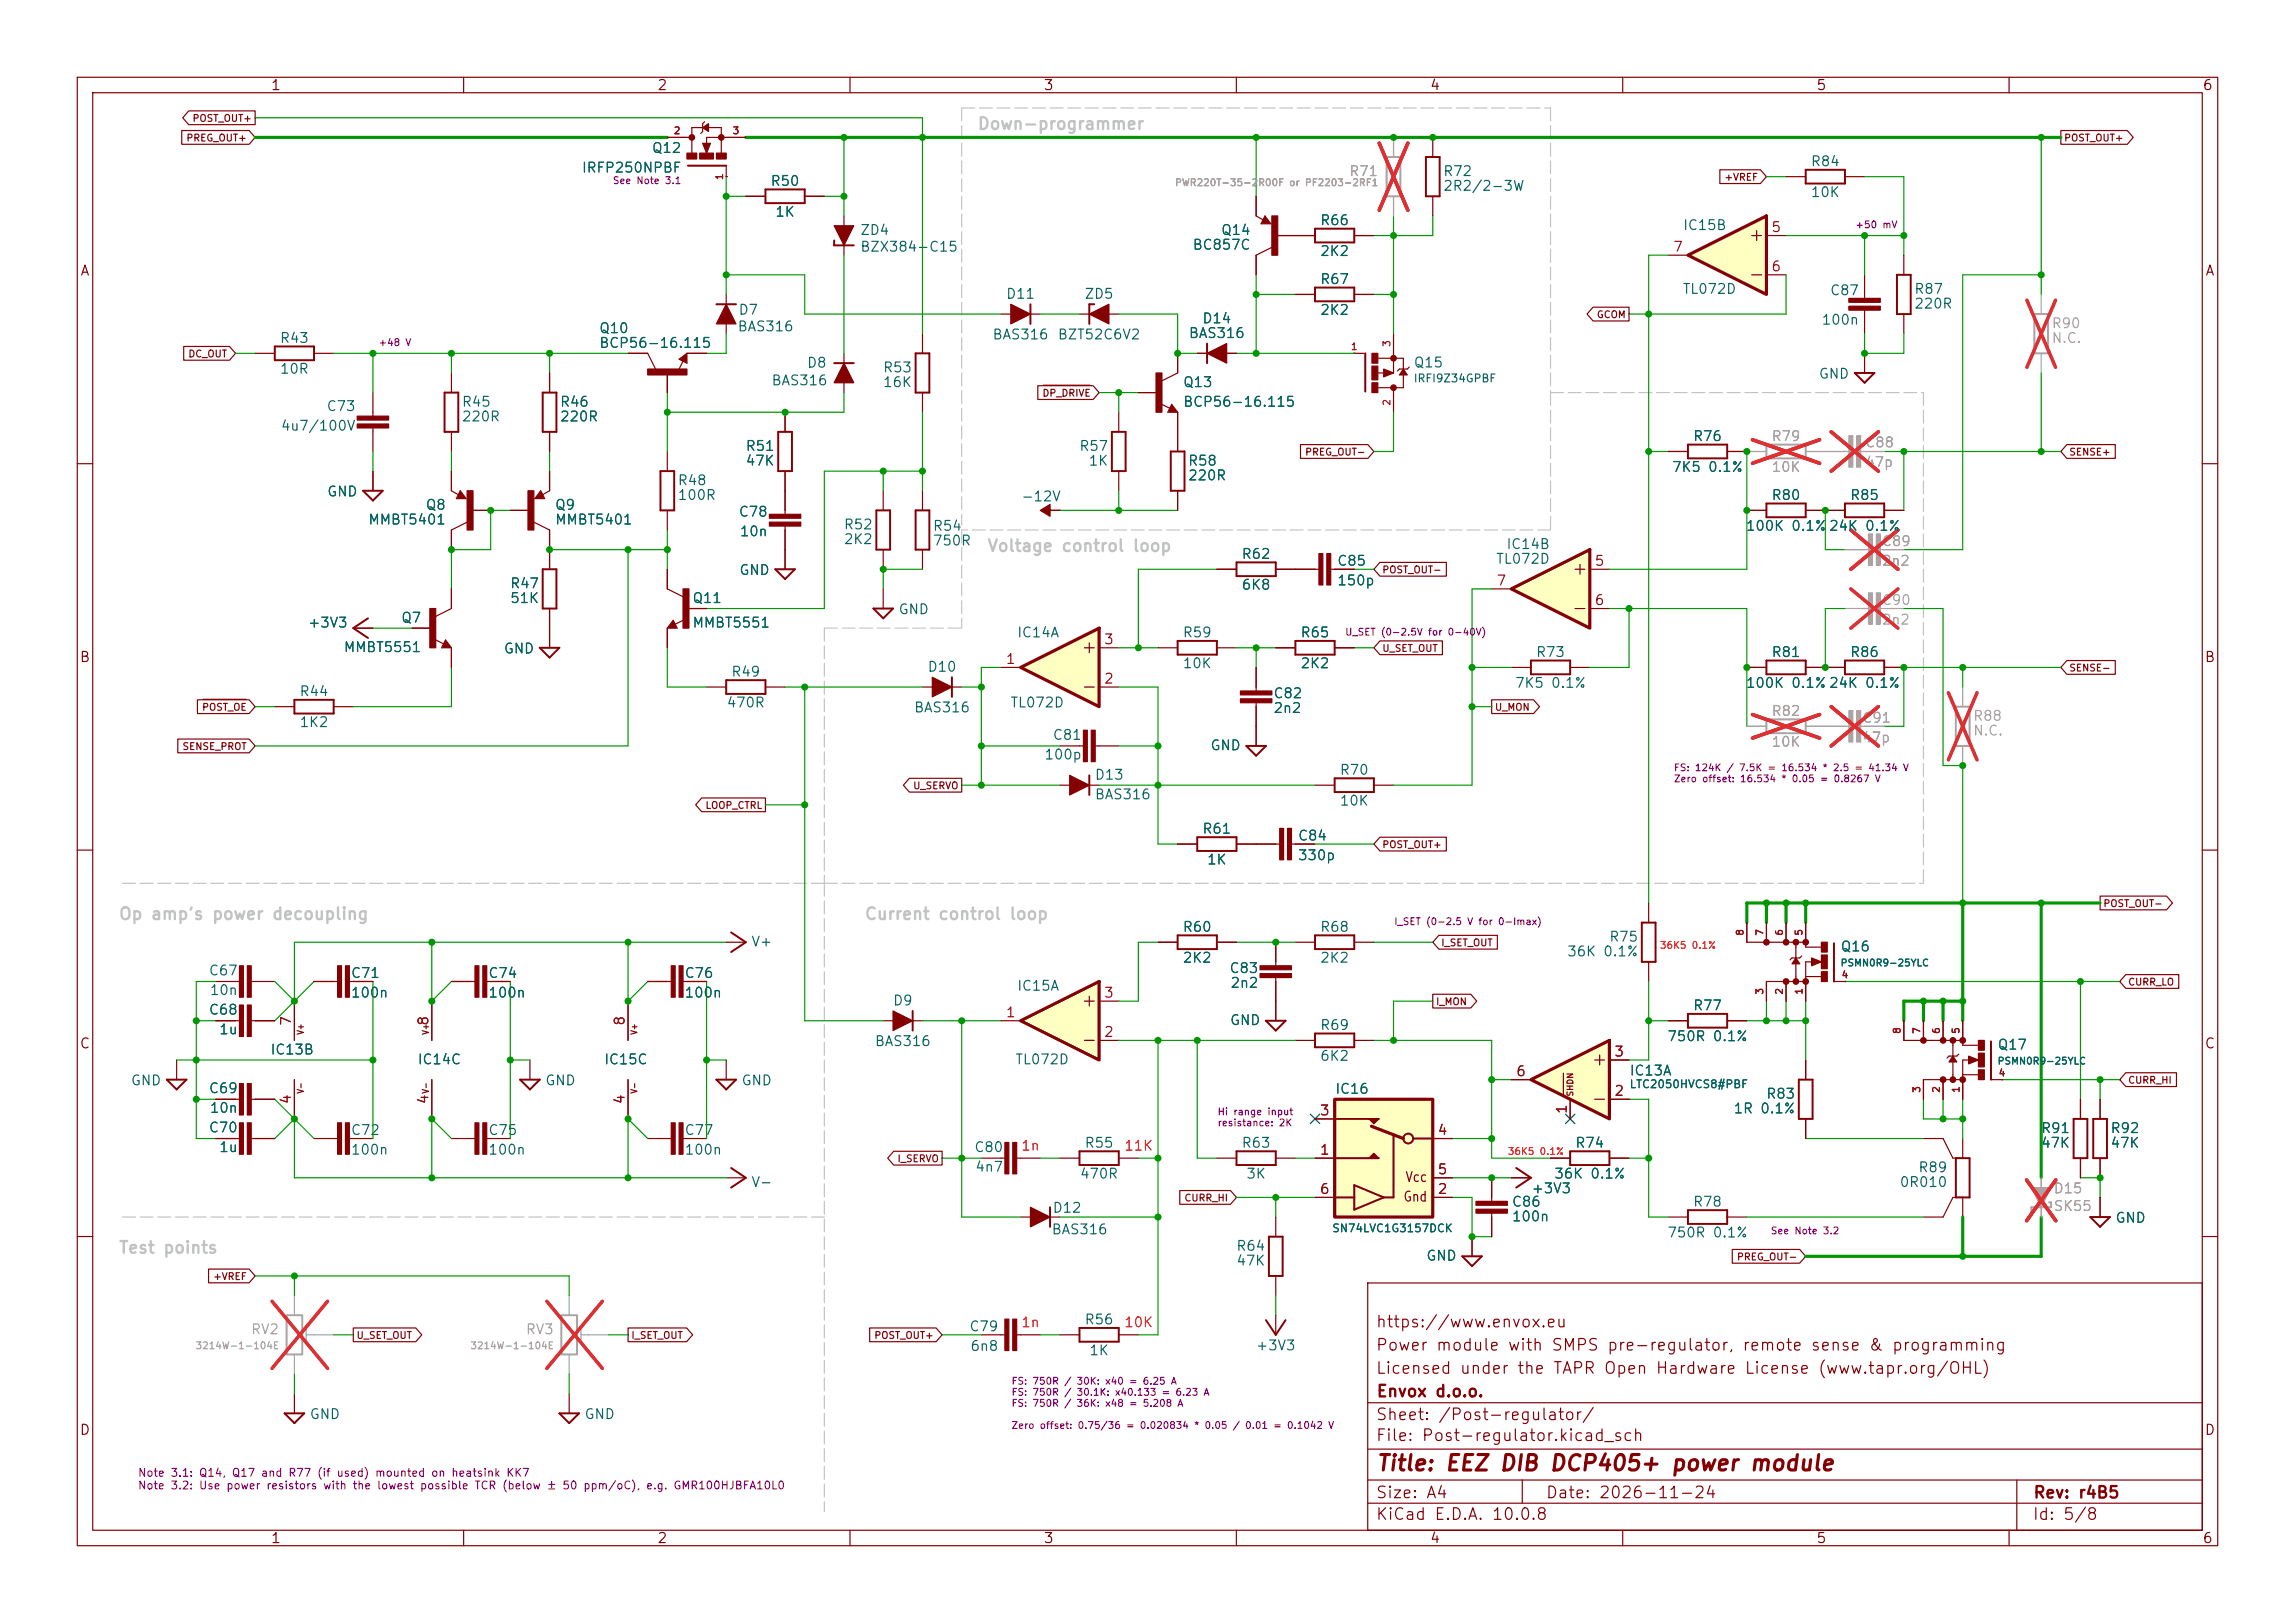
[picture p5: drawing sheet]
<svg xmlns="http://www.w3.org/2000/svg" width="297mm" height="210mm" viewBox="0 0 297 210" stroke-linecap="round" stroke-linejoin="round" font-family="sans-serif">
<defs><g id="words">
<text font-size="2" fill="#840000" x="178" y="190.8">Title: EEZ DIB DCP405+ power module</text>
<g font-size="1.5" fill="#c2c2c2">
<text x="126.4" y="17.2">Down-programmer</text>
<text x="127.7" y="71.8">Voltage control loop</text>
<text x="15.3" y="119.4">Op amp's power decoupling</text>
<text x="111.8" y="119.4">Current control loop</text>
<text x="15.3" y="162.6">Test points</text>
</g>
<g font-size="1.5" fill="#840000">
<text x="178" y="172.1">https://www.envox.eu</text>
<text x="178" y="178.1">Licensed under the TAPR Open Hardware License (www.tapr.org/OHL)</text>
<text x="178" y="175.1">Power module with SMPS pre-regulator, remote sense &amp; programming</text>
<text x="178" y="184.1">Sheet: /Post-regulator/</text>
<text x="178" y="181.1">Envox d.o.o.</text>
<text x="178" y="186.8">File: Post-regulator.kicad_sch</text>
<text x="178" y="197">KiCad E.D.A. 10.0.8</text>
<text x="178" y="194.2">Size: A4</text>
<text x="200" y="194.2">Date: 2026-11-24</text>
<text x="263" y="197">Id: 5/8</text>
<text x="263" y="194.2">Rev: r4B5</text>
</g>
<g font-size="1.3" fill="#840000">
<text x="35" y="12">1</text>
<text x="85" y="12">2</text>
<text x="135" y="12">3</text>
<text x="185" y="12">4</text>
<text x="235" y="12">5</text>
<text x="285" y="12">6</text>
<text x="10.3" y="36">A</text>
<text x="285.3" y="36">A</text>
<text x="10.2" y="86">B</text>
<text x="285.2" y="86">B</text>
<text x="10.2" y="136">C</text>
<text x="285.2" y="136">C</text>
<text x="181.5" y="155.8">Gnd</text>
<text x="181.8" y="153.3">Vcc</text>
<text x="10.2" y="186">D</text>
<text x="285.2" y="186">D</text>
<text x="35" y="200">1</text>
<text x="85" y="200">2</text>
<text x="135" y="200">3</text>
<text x="185" y="200">4</text>
<text x="235" y="200">5</text>
<text x="285" y="200">6</text>
</g>
<g font-size="1.3" fill="#006464">
<text x="75.2" y="22.6">IRFP250NPBF</text>
<text x="84.3" y="20.1">Q12</text>
<text x="186.7" y="23.1">R72</text>
<text x="234.2" y="21.8">R84</text>
<text x="99.6" y="24.4">R50</text>
<text x="100.2" y="28.4">1K</text>
<text x="170.7" y="29.4">R66</text>
<text x="186.7" y="25">2R2/2-3W</text>
<text x="234.2" y="25.8">10K</text>
<text x="111.2" y="30.7">ZD4</text>
<text x="111.2" y="32.9">BZX384-C15</text>
<text x="154.2" y="32.6">BC857C</text>
<text x="157.9" y="30.7">Q14</text>
<text x="170.7" y="33.4">2K2</text>
<text x="217.7" y="30.1">IC15B</text>
<text x="95.5" y="41">D7</text>
<text x="130.1" y="39">D11</text>
<text x="140.3" y="39">ZD5</text>
<text x="170.7" y="37.1">R67</text>
<text x="170.7" y="41.1">2K2</text>
<text x="217.7" y="38.3">TL072D</text>
<text x="236.7" y="38.5">C87</text>
<text x="247.6" y="38.3">R87</text>
<text x="247.6" y="40.2">220R</text>
<text x="36.1" y="44.7">R43</text>
<text x="77.5" y="43.4">Q10</text>
<text x="77.5" y="45.3">BCP56-16.115</text>
<text x="95.4" y="43.2">BAS316</text>
<text x="104.3" y="47.9">D8</text>
<text x="128.4" y="44.2">BAS316</text>
<text x="136.8" y="44.2">BZT52C6V2</text>
<text x="153.8" y="44.1">BAS316</text>
<text x="155.5" y="42.1">D14</text>
<text x="182.9" y="47.9">Q15</text>
<text x="235.6" y="42.3">100n</text>
<text x="36.1" y="48.7">10R</text>
<text x="42.2" y="53.5">C73</text>
<text x="59.7" y="52.9">R45</text>
<text x="72.4" y="52.9">R46</text>
<text x="99.8" y="50.2">BAS316</text>
<text x="114.2" y="48.5">R53</text>
<text x="114.2" y="50.4">16K</text>
<text x="153" y="50.4">Q13</text>
<text x="153" y="52.9">BCP56-16.115</text>
<text x="235.3" y="49.3">GND</text>
<text x="36.2" y="56">4u7/100V</text>
<text x="59.7" y="54.8">220R</text>
<text x="72.4" y="54.8">220R</text>
<text x="96.4" y="58.7">R51</text>
<text x="139.6" y="58.7">R57</text>
<text x="219" y="57.4">R76</text>
<text x="42.2" y="64.6">GND</text>
<text x="87.6" y="63.1">R48</text>
<text x="87.6" y="65">100R</text>
<text x="96.4" y="60.6">47K</text>
<text x="132.1" y="65.2">-12V</text>
<text x="140.8" y="60.6">1K</text>
<text x="153.7" y="60.6">R58</text>
<text x="153.7" y="62.5">220R</text>
<text x="216.3" y="61.4">7K5 0.1%</text>
<text x="229.2" y="65">R80</text>
<text x="239.3" y="65">R85</text>
<text x="47.6" y="68.2">MMBT5401</text>
<text x="55" y="66.3">Q8</text>
<text x="71.7" y="66.3">Q9</text>
<text x="71.7" y="68.2">MMBT5401</text>
<text x="95.5" y="67.2">C78</text>
<text x="95.6" y="69.7">10n</text>
<text x="109.1" y="68.8">R52</text>
<text x="109.1" y="70.7">2K2</text>
<text x="120.6" y="69">R54</text>
<text x="120.6" y="70.9">750R</text>
<text x="194.9" y="71.4">IC14B</text>
<text x="225.8" y="69">100K 0.1%</text>
<text x="236.6" y="69">24K 0.1%</text>
<text x="65.9" y="76.4">R47</text>
<text x="95.6" y="74.7">GND</text>
<text x="160.6" y="72.6">R62</text>
<text x="160.6" y="76.6">6K8</text>
<text x="173" y="73.5">C85</text>
<text x="173" y="76.1">150p</text>
<text x="193.5" y="73.3">TL072D</text>
<text x="39.8" y="81.5">+3V3</text>
<text x="51.8" y="80.9">Q7</text>
<text x="65.9" y="78.3">51K</text>
<text x="89.5" y="78.3">Q11</text>
<text x="89.5" y="81.5">MMBT5551</text>
<text x="116.2" y="79.8">GND</text>
<text x="131.5" y="82.8">IC14A</text>
<text x="153" y="82.8">R59</text>
<text x="168.2" y="82.8">R65</text>
<text x="44.4" y="84.7">MMBT5551</text>
<text x="65.1" y="84.9">GND</text>
<text x="94.5" y="87.9">R49</text>
<text x="119.9" y="87.2">D10</text>
<text x="153" y="86.8">10K</text>
<text x="168.2" y="86.8">2K2</text>
<text x="196" y="89.3">7K5 0.1%</text>
<text x="198.7" y="85.3">R73</text>
<text x="225.8" y="89.3">100K 0.1% 24K 0.1%</text>
<text x="229.2" y="85.3">R81</text>
<text x="239.3" y="85.3">R86</text>
<text x="38.7" y="90.4">R44</text>
<text x="38.7" y="94.4">1K2</text>
<text x="93.9" y="91.9">470R</text>
<text x="118.2" y="92.5">BAS316</text>
<text x="130.7" y="91.9">TL072D</text>
<text x="164.7" y="90.7">C82</text>
<text x="164.7" y="92.6">2n2</text>
<text x="135.1" y="98.6">100p</text>
<text x="136.2" y="96">C81</text>
<text x="141.6" y="101.2">D13</text>
<text x="156.5" y="97.4">GND</text>
<text x="173.3" y="100.6">R70</text>
<text x="141.6" y="103.7">BAS316</text>
<text x="173.3" y="104.6">10K</text>
<text x="155.5" y="108.2">R61</text>
<text x="156.1" y="112.2">1K</text>
<text x="167.9" y="109.1">C84</text>
<text x="167.9" y="111.6">330p</text>
<text x="97.1" y="122.8">V+</text>
<text x="153" y="120.9">R60</text>
<text x="153" y="124.9">2K2</text>
<text x="170.7" y="120.9">R68</text>
<text x="170.7" y="124.9">2K2</text>
<text x="202.7" y="124.1">36K 0.1%</text>
<text x="208.2" y="122.2">R75</text>
<text x="238.1" y="123.4">Q16</text>
<text x="26.9" y="126.5">C67</text>
<text x="26.9" y="131.6">C68</text>
<text x="27.1" y="129.1">10n</text>
<text x="45.3" y="126.9">C71</text>
<text x="45.3" y="129.4">100n</text>
<text x="63.1" y="126.9">C74</text>
<text x="63.1" y="129.4">100n</text>
<text x="88.5" y="126.9">C76</text>
<text x="88.5" y="129.4">100n</text>
<text x="115.5" y="130.4">D9</text>
<text x="131.5" y="128.5">IC15A</text>
<text x="159" y="126.2">C83</text>
<text x="159.1" y="128.1">2n2</text>
<text x="219" y="131">R77</text>
<text x="28.3" y="134.1">1u</text>
<text x="34.9" y="136.8">IC13B</text>
<text x="113.1" y="135.7">BAS316</text>
<text x="159.1" y="133">GND</text>
<text x="170.7" y="133.6">R69</text>
<text x="170.7" y="137.6">6K2</text>
<text x="215.7" y="135">750R 0.1%</text>
<text x="258.4" y="136.1">Q17</text>
<text x="16.8" y="140.8">GND</text>
<text x="26.9" y="141.8">C69</text>
<text x="54" y="138">IC14C</text>
<text x="70.5" y="140.8">GND</text>
<text x="78.1" y="138">IC15C</text>
<text x="95.9" y="140.8">GND</text>
<text x="131.3" y="138">TL072D</text>
<text x="172.7" y="141.8">IC16</text>
<text x="210.8" y="139.5">IC13A</text>
<text x="228.5" y="142.5">R83</text>
<text x="26.9" y="146.8">C70</text>
<text x="27.1" y="144.3">10n</text>
<text x="28.3" y="149.4">1u</text>
<text x="45.3" y="147.2">C72</text>
<text x="45.3" y="149.7">100n</text>
<text x="63.1" y="147.2">C75</text>
<text x="63.1" y="149.7">100n</text>
<text x="88.5" y="147.2">C77</text>
<text x="88.5" y="149.7">100n</text>
<text x="126" y="149.4">C80</text>
<text x="140.3" y="148.8">R55</text>
<text x="160.6" y="148.8">R63</text>
<text x="203.8" y="148.8">R74</text>
<text x="224.2" y="144.4">1R 0.1%</text>
<text x="264" y="146.9">R91</text>
<text x="264" y="148.8">47K</text>
<text x="273" y="146.9">R92</text>
<text x="273" y="148.8">47K</text>
<text x="97.1" y="153.9">V-</text>
<text x="126.1" y="151.9">4n7</text>
<text x="139.7" y="152.8">470R</text>
<text x="161.2" y="152.8">3K</text>
<text x="198.1" y="154.7">+3V3</text>
<text x="201" y="152.8">36K 0.1%</text>
<text x="245.7" y="153.9">0R010</text>
<text x="248.2" y="152">R89</text>
<text x="136" y="160">BAS316</text>
<text x="136.1" y="157.2">D12</text>
<text x="195.6" y="156.4">C86</text>
<text x="195.6" y="158.4">100n</text>
<text x="215.7" y="160.4">750R 0.1%</text>
<text x="219" y="156.4">R78</text>
<text x="273.7" y="158.5">GND</text>
<text x="159.9" y="162.2">R64</text>
<text x="159.9" y="164.1">47K</text>
<text x="184.5" y="163.4">GND</text>
<text x="125.4" y="172.6">C79</text>
<text x="140.3" y="171.7">R56</text>
<text x="125.5" y="175.1">6n8</text>
<text x="140.9" y="175.7">1K</text>
<text x="162.4" y="175">+3V3</text>
<text x="40" y="183.9">GND</text>
<text x="75.5" y="183.9">GND</text>
</g>
<g font-size="1.3" fill="#989898">
<text x="174.5" y="23.1">R71</text>
<text x="265.4" y="42.8">R90</text>
<text x="265.4" y="44.7">N.C.</text>
<text x="229.2" y="57.4">R79</text>
<text x="241.3" y="58.2">C88</text>
<text x="229.2" y="61.4">10K</text>
<text x="241.3" y="60.7">47p</text>
<text x="243.4" y="71">C89</text>
<text x="243.4" y="73.5">2n2</text>
<text x="243.4" y="78.6">C90</text>
<text x="243.4" y="81.1">2n2</text>
<text x="229.2" y="92.9">R82</text>
<text x="240.9" y="93.8">C91</text>
<text x="255.3" y="93.6">R88</text>
<text x="255.3" y="95.5">N.C.</text>
<text x="229.2" y="96.9">10K</text>
<text x="240.9" y="96.4">47p</text>
<text x="265.7" y="154.7">D15</text>
<text x="265.7" y="157">SK55</text>
<text x="32.4" y="173">RV2</text>
<text x="67.9" y="173">RV3</text>
</g>
<g font-size="1.3" fill="#a90000">
<text x="216.4" y="32.9">7</text>
<text x="229.1" y="30.3">5</text>
<text x="229.1" y="35.4">6</text>
<text x="193.6" y="76.1">7</text>
<text x="206.3" y="73.5">5</text>
<text x="142.8" y="83.7">3</text>
<text x="206.3" y="78.6">6</text>
<text x="130.1" y="86.2">1</text>
<text x="142.8" y="88.8">2</text>
<text x="130.1" y="131.9">1</text>
<text x="142.8" y="129.4">3</text>
<text x="38" y="132.8" transform="rotate(-90 38 132.8)">7</text>
<text x="55.7" y="132.8" transform="rotate(-90 55.7 132.8)">8</text>
<text x="81.1" y="132.8" transform="rotate(-90 81.1 132.8)">8</text>
<text x="142.8" y="134.5">2</text>
<text x="208.8" y="137">3</text>
<text x="38" y="143" transform="rotate(-90 38 143)">4</text>
<text x="55.7" y="143" transform="rotate(-90 55.7 143)">4</text>
<text x="81.1" y="143" transform="rotate(-90 81.1 143)">4</text>
<text x="196.1" y="139.6">6</text>
<text x="208.8" y="142.1">2</text>
<text x="170.7" y="149.7">1</text>
<text x="170.7" y="144.6">3</text>
<text x="186" y="147.2">4</text>
<text x="203.1" y="144.2" transform="rotate(-90 203.1 144.2)">1</text>
<text x="170.7" y="154.8">6</text>
<text x="186" y="154.8">2</text>
<text x="186" y="152.3">5</text>
</g>
<g font-size="1.3" fill="#f00">
<text x="132.1" y="149.2">1n</text>
<text x="145.4" y="149.2">11K</text>
<text x="132.1" y="172.1">1n</text>
<text x="145.4" y="172.1">10K</text>
</g>
<g font-size="1" fill="#006464">
<text x="182.9" y="49.7">IRFI9Z34GPBF</text>
<text x="210.8" y="141">LTC2050HVCS8#PBF</text>
<text x="172.3" y="159.7">SN74LVC1G3157DCK</text>
</g>
<g font-size="1" fill="#840084">
<text x="17.8" y="191.3">Note 3.1: Q14, Q17 and R77 (if used) mounted on heatsink KK7</text>
<text x="17.8" y="193">Note 3.2: Use power resistors with the lowest possible TCR (below ± 50 ppm/oC), e.g. GMR100HJBFA10L0</text>
</g>
<g font-size=".9" fill="#840000">
<text x="24.8" y="16">POST_OUT+</text>
<text x="24" y="18.5">PREG_OUT+</text>
<text x="223.1" y="23.6">+VREF</text>
<text x="267" y="18.5">POST_OUT+</text>
<text x="206.6" y="41.4">GCOM</text>
<text x="24.3" y="46.5">DC_OUT</text>
<text x="134.8" y="51.5">DP_DRIVE</text>
<text x="168.8" y="59.2">PREG_OUT-</text>
<text x="267.7" y="59.2">SENSE+</text>
<text x="178.8" y="74.4">POST_OUT-</text>
<text x="178.8" y="84.6">U_SET_OUT</text>
<text x="267.7" y="87.1">SENSE-</text>
<text x="26.1" y="92.2">POST_OE</text>
<text x="193.4" y="92.2">U_MON</text>
<text x="23.5" y="97.3">SENSE_PROT</text>
<text x="91.2" y="104.9">LOOP_CTRL</text>
<text x="118.1" y="102.3">U_SERVO</text>
<text x="178.8" y="110">POST_OUT+</text>
<text x="272.1" y="117.6">POST_OUT-</text>
<text x="186.4" y="122.7">I_SET_OUT</text>
<text x="185.8" y="130.3">I_MON</text>
<text x="275.3" y="127.7">CURR_LO</text>
<text x="275.3" y="140.4">CURR_HI</text>
<text x="116.1" y="150.6">I_SERVO</text>
<text x="153.2" y="155.7">CURR_HI</text>
<text x="27.5" y="165.8">+VREF</text>
<text x="224.7" y="163.3">PREG_OUT-</text>
<text x="46.1" y="173.5">U_SET_OUT</text>
<text x="81.6" y="173.5">I_SET_OUT</text>
<text x="113.1" y="173.5">POST_OUT+</text>
</g>
<g font-size=".9" fill="#a90000">
<text x="87.1" y="17.6">2</text>
<text x="94.7" y="17.6">3</text>
<text x="93.8" y="23.4" transform="rotate(-90 93.8 23.4)">1</text>
<text x="174.7" y="45.5">1</text>
<text x="180.1" y="45" transform="rotate(-90 180.1 45)">3</text>
<text x="180.1" y="52.6" transform="rotate(-90 180.1 52.6)">2</text>
<text x="225.9" y="121.2" transform="rotate(-90 225.9 121.2)">8</text>
<text x="228.4" y="121.2" transform="rotate(-90 228.4 121.2)">7</text>
<text x="230.9" y="121.2" transform="rotate(-90 230.9 121.2)">6</text>
<text x="233.5" y="121.2" transform="rotate(-90 233.5 121.2)">5</text>
<text x="228.4" y="128.8" transform="rotate(-90 228.4 128.8)">3</text>
<text x="230.9" y="128.8" transform="rotate(-90 230.9 128.8)">2</text>
<text x="233.5" y="128.8" transform="rotate(-90 233.5 128.8)">1</text>
<text x="238.2" y="126.8">4</text>
<text x="246.2" y="133.9" transform="rotate(-90 246.2 133.9)">8</text>
<text x="248.7" y="133.9" transform="rotate(-90 248.7 133.9)">7</text>
<text x="251.3" y="133.9" transform="rotate(-90 251.3 133.9)">6</text>
<text x="253.8" y="133.9" transform="rotate(-90 253.8 133.9)">5</text>
<text x="248.7" y="141.5" transform="rotate(-90 248.7 141.5)">3</text>
<text x="251.3" y="141.5" transform="rotate(-90 251.3 141.5)">2</text>
<text x="253.8" y="141.5" transform="rotate(-90 253.8 141.5)">1</text>
<text x="258.6" y="139.5">4</text>
</g>
<g font-size=".9" fill="#840084">
<text x="79.2" y="24">See Note 3.1</text>
<text x="240" y="29.7">+50 mV</text>
<text x="48.9" y="45">+48 V</text>
<text x="174" y="82.5">U_SET (0-2.5V for 0-40V)</text>
<text x="216.5" y="100">FS: 124K / 7.5K = 16.534 * 2.5 = 41.34 V</text>
<text x="216.5" y="101.4">Zero offset: 16.534 * 0.05 = 0.8267 V</text>
<text x="180.4" y="119.9">I_SET (0-2.5 V for 0-Imax)</text>
<text x="157.5" y="144.5">Hi range input</text>
<text x="157.5" y="146">resistance: 2K</text>
<text x="229.1" y="159.9">See Note 3.2</text>
<text x="130.8" y="179.4">FS: 750R / 30K: x40 = 6.25 A</text>
<text x="130.8" y="180.8">FS: 750R / 30.1K: x40.133 = 6.23 A</text>
<text x="130.8" y="182.2">FS: 750R / 36K: x48 = 5.208 A</text>
<text x="130.8" y="185.1">Zero offset: 0.75/36 = 0.020834 * 0.05 / 0.01 = 0.1042 V</text>
</g>
<g font-size=".9" fill="#989898">
<text x="152" y="24.3">PWR220T-35-2R00F or PF2203-2RF1</text>
<text x="25.2" y="174.8">3214W-1-104E</text>
<text x="60.8" y="174.8">3214W-1-104E</text>
</g>
<g font-size=".9" fill="#f00">
<text x="214.7" y="123">36K5 0.1%</text>
<text x="195" y="149.6">36K5 0.1%</text>
</g>
<g font-size=".9" fill="#006464">
<text x="238.1" y="125.3">PSMN0R9-25YLC</text>
<text x="258.4" y="138">PSMN0R9-25YLC</text>
</g>
<g font-size=".8" fill="#840000">
<text x="39.5" y="134" transform="rotate(-90 39.5 134)">V+</text>
<text x="55.7" y="134" transform="rotate(-90 55.7 134)">V+</text>
<text x="82.7" y="134" transform="rotate(-90 82.7 134)">V+</text>
<text x="39.5" y="141.6" transform="rotate(-90 39.5 141.6)">V-</text>
<text x="55.7" y="141.6" transform="rotate(-90 55.7 141.6)">V-</text>
<text x="82.7" y="141.6" transform="rotate(-90 82.7 141.6)">V-</text>
<text x="203.8" y="142" transform="rotate(-90 203.8 142)">SHDN</text>
</g>
</g></defs>
<g fill="none" stroke="#840000" stroke-width=".15">
<path d="M10 10h277v190h-277zM12 12h273v186h-273zM60 10v2M110 10v2M160 10v2M210 10v2M260 10v2M119.4 43.2v2.5M119.4 50.8v2.5M144.8 53.3v2.6M152.4 55.9v2.5M10 60h2"/>
<path d="M114.3 63.5v2.5M114.3 71.1v2.6M114.3 76.2v2.5M119.4 63.5v2.5M119.4 71.1v2.6M144.8 61v2.5M152.4 63.5v2.5M226.1 66h2.5M233.7 66h2.5M285 60h2M226.1 86.4h2.5M233.7 86.4h2.5"/>
<path d="M10 110h2M285 110h2M149.9 121.9h2.5M157.5 121.9h2.5M165.1 121.9v3.1M165.1 126.5v5.6M132.1 157.5h5.1M137.2 149.9h2.5M144.8 149.9h2.5M157.5 149.9h2.5M165.1 149.9h2.5M165.1 157.5v2.5"/>
<path d="M10 160h2M137.2 172.7h2.5M144.8 172.7h2.5M165.1 165.1v2.5M177 166h108v32h-108zM285 160h2M60 198v2M110 198v2M160 198v2M177 194.5h108M177 191.5h108M177 187.5h108"/>
<path d="M177 181.5h108M197 191.5v3M210 198v2M260 198v2M261 191.5v6.5"/>
</g>
<g fill="none" stroke="#840000" stroke-width=".25">
<path d="M118.5 45.7h1.8v5.1h-1.8zM143.9 55.9h1.8v5.1h-1.8zM151.5 58.4h1.8v5.1h-1.8zM113 78.7h2.6l-1.3 1.3zM113.4 66h1.8v5.1h-1.8zM118.5 66h1.8v5.1h-1.8zM228.6 65.2h5.1v1.7h-5.1zM228.6 85.5h5.1v1.7h-5.1zM152.4 121h5.1v1.8h-5.1zM163.8 132.1h2.6l-1.3 1.3zM135.9 156.2v2.6M139.7 149h5.1v1.7h-5.1z"/>
<path d="M160 149h5.1v1.7h-5.1zM139.7 171.8h5.1v1.8h-5.1zM164.2 160h1.8v5.1h-1.8z"/>
</g>
<g fill="#840000" stroke="#840000" stroke-width=".15">
<path d="M133.3 156.2l2.6 1.3-2.6 1.3z"/>
<path d="M163.1 125h4v.5h-4z"/>
<path d="M163.1 126h4v.5h-4z"/>
</g>
<path d="M228.6 93.1h5.1v1.8h-5.1z" fill="none" stroke="#a1a1a1" stroke-width=".25"/>
<path d="M226.1 94h2.5M233.7 94h2.5" fill="none" stroke="#a1a1a1" stroke-width=".15"/>
<path d="M226.8 92.5l8.7 3M235.5 92.5l-8.7 3" fill="none" stroke="#e12e31" stroke-width=".46"/>
<path d="M195.6 76.2l10.1-5.1v10.2z" fill="#ffffc2"/>
<g fill="none" stroke="#840000" stroke-width=".15">
<path d="M215.9 58.4h2.5M223.5 58.4h2.6M193 76.2h2.6M203.8 73.7h1.3M203.8 78.7h1.3M204.5 73v1.3M205.7 73.7h2.6M205.7 78.7h2.6M162.6 94v2.5M195.6 86.4h2.5M203.2 86.4h2.5M27.9 147.3h3.1"/>
<path d="M32.5 147.3h3.1M40.6 147.3h3.1M45.2 147.3h3.1M73.7 180.3v2.6"/>
</g>
<path d="M195.6 76.2l10.1-5.1v10.2z" fill="none" stroke="#840000" stroke-width=".41"/>
<path d="M218.4 57.5h5.1v1.8h-5.1zM161.3 96.5h2.5l-1.2 1.3zM198.1 85.5h5.1v1.7h-5.1zM72.4 182.9h2.5l-1.2 1.3z" fill="none" stroke="#840000" stroke-width=".25"/>
<g fill="#840000" stroke="#840000" stroke-width=".15">
<path d="M31 145.3h.5v4.1h-.5z"/>
<path d="M32 145.3h.5v4.1h-.5z"/>
<path d="M43.7 145.3h.5v4.1h-.5z"/>
<path d="M44.7 145.3h.5v4.1h-.5z"/>
</g>
<path d="M228.6 57.5h5.1v1.8h-5.1z" fill="none" stroke="#a1a1a1" stroke-width=".25"/>
<path d="M226.1 58.4h2.5M233.7 58.4h2.5" fill="none" stroke="#a1a1a1" stroke-width=".15"/>
<path d="M226.8 56.9l8.7 3M235.5 56.9l-8.7 3" fill="none" stroke="#e12e31" stroke-width=".46"/>
<path d="M172.7 142.2h12.7v15.3h-12.7z" fill="#ffffc2"/>
<path d="M172.7 142.2h12.7v15.3h-12.7zM177.5 145.7l4.1 1.6" fill="none" stroke="#840000" stroke-width=".41"/>
<g fill="none" stroke="#840000" stroke-width=".25">
<path d="M100.3 73.7h2.6l-1.3 1.2zM87.1 80.8l-.1 .2h.4l-.3-.5-.5 .7h.8M172.7 144.8h5.7M172.7 149.9h5.7M172.7 154.9h2.6M175.3 153.4l3.8 1.5-3.8 1.6zM180.3 147v7.9h-1.2M182.9 147.3h2.5"/>
<circle cx="182.2" cy="147.3" r=".63"/>
</g>
<g fill="#840000" stroke="#840000" stroke-width=".15">
<path d="M177.2 149.9l.6-.7 .6 .7z"/>
<path d="M177.2 144.8h1.2l-.6 .6z"/>
<path d="M88.4 76.2h.8v5.1h-.8z"/>
</g>
<path d="M86.4 73.7v2.5l2 1M88.9 78.7h2.5M101.6 71.1v2.6M86.4 81.3v2.5M87.1 80.3l.5 1h-1.2zM88.6 80.2l-1.2 .6M170.2 149.9h2.5M170.2 154.9h2.5M170.2 144.8h2.5M185.4 154.9h2.6M185.4 147.3h2.6M185.4 152.4h2.6" fill="none" stroke="#840000" stroke-width=".15"/>
<path d="M132.1 86.4l10.1-5.1v10.1z" fill="#ffffc2"/>
<g fill="none" stroke="#840000" stroke-width=".15">
<path d="M109.2 27.9v5.1M162.6 25.4v2.5l.8 .5M163.7 27.9l.8 1.1h-1.3zM164.6 32l-2 1v2.6M165.1 30.5h2.5M129.5 40.6h5.1M139.7 40.6h5.1M147.3 50.8h2.6M150.2 52.2l1.2 .6M151.6 52.3l.8 1h-1.3zM152.4 45.7v2.6l-2 1M152.4 53.3v2.6"/>
<path d="M154.9 45.7h5.1M137.2 66h.1M157.5 73.7h2.5M165.1 73.7h2.5M236.2 66h2.6M243.8 66h2.6M91.4 88.9h2.6M99.1 88.9h2.5M129.5 86.4h2.6M137.2 96.5h3M140.3 83.8h1.3M140.3 88.9h1.3"/>
<path d="M141 83.2v1.3M141.7 96.5h3.1M142.2 83.8h2.6M142.2 88.9h2.6M149.9 83.8h2.5M157.5 83.8h2.5M162.6 86.4v3M162.6 90.9v3.1M236.2 86.4h2.6M243.8 86.4h2.6M137.2 101.6h5M152.4 109.2h2.5"/>
<path d="M160 109.2h2.6M213.4 116.8v2.6M94 121.9h2.5M94 137.2v2.5M114.3 132.1h5.1M167.6 134.6h2.6M167.6 121.9h2.6M175.3 134.6h2.5M175.3 121.9h2.5M213.4 124.5v2.5M215.9 132.1h2.5M223.5 132.1h2.6"/>
<path d="M233.7 137.2v2.5M94 152.4h2.5M127 149.9h3M131.6 149.9h3M215.9 157.5h2.5M223.5 157.5h2.6M233.7 144.8v2.5M269.2 142.2v2.6M269.2 149.9v2.5M271.8 142.2v2.6M271.8 149.9v2.5M127 172.7h3"/>
<path d="M131.6 172.7h3M165.1 170.2v2.5"/>
</g>
<path d="M132.1 86.4l10.1-5.1v10.1z" fill="none" stroke="#840000" stroke-width=".41"/>
<g fill="none" stroke="#840000" stroke-width=".25">
<path d="M107.9 31.1v.7h2.6M133.3 39.4v2.5M141.6 39.4h-.6v2.5M163.7 28.4l.1 .3h-.4l.3-.5 .5 .6h-.8M151.6 52.8l.2 .3h-.4l.2-.5 .5 .6h-.7M156.2 44.5v2.5M160 72.8h5.1v1.7h-5.1zM238.8 65.2h5v1.7h-5zM94 88h5.1v1.8h-5.1zM152.4 82.9h5.1v1.8h-5.1zM238.8 85.5h5v1.7h-5zM141 100.3v2.6"/>
<path d="M154.9 108.3h5.1v1.8h-5.1zM212.5 119.4h1.7v5.1h-1.7zM92.7 139.7h2.5l-1.2 1.3zM94.6 120.7l1.9 1.2-1.9 1.3M118.1 130.8v2.6M170.2 133.7h5.1v1.8h-5.1zM170.2 121h5.1v1.8h-5.1zM218.4 131.2h5.1v1.8h-5.1zM232.8 139.7h1.8v5.1h-1.8zM94.6 151.1l1.9 1.3-1.9 1.3M218.4 156.6h5.1v1.8h-5.1zM268.4 144.8h1.7v5.1h-1.7z"/>
<path d="M270.9 144.8h1.8v5.1h-1.8zM163.8 170.8l1.3 1.9 1.3-1.9"/>
</g>
<g fill="#840000" stroke="#840000" stroke-width=".15">
<path d="M138.4 100.3l2.6 1.3-2.6 1.3z"/>
<path d="M141.2 94.5h.5v4.1h-.5z"/>
<path d="M140.2 94.5h.5v4.1h-.5z"/>
<path d="M160.5 89.4h4.1v.5h-4.1z"/>
<path d="M160.5 90.4h4.1v.5h-4.1z"/>
<path d="M134.6 66l1.3-.7v.7h1.3h-1.3v.8z"/>
<path d="M164.6 27.9h.8v5.1h-.8z"/>
<path d="M156.2 45.7l2.5-1.2v2.5z"/>
<path d="M149.6 48.3h.8v5h-.8z"/>
<path d="M130.8 39.4l2.5 1.2-2.5 1.3z"/>
<path d="M141 40.6l2.5-1.2v2.5z"/>
<path d="M107.9 29.2h2.6l-1.3 2.6z"/>
<path d="M115.6 130.8l2.5 1.3-2.5 1.3z"/>
<path d="M130 170.7h.6v4.1h-.6z"/>
<path d="M131.1 170.7h.5v4.1h-.5z"/>
<path d="M131.1 147.8h.5v4.1h-.5z"/>
<path d="M130 147.8h.6v4.1h-.6z"/>
</g>
<path d="M72.6 170.2h2.1v5.1h-2.1z" fill="none" stroke="#a1a1a1" stroke-width=".25"/>
<path d="M238.8 71.1h3M238.8 78.7h3M243.3 71.1h3.1M243.3 78.7h3.1M236.2 94h3.1M240.8 94h3M73.7 167.6v2.6M73.7 175.3v2.5M75.2 172v1.5M75.2 172.7h3.5" fill="none" stroke="#a1a1a1" stroke-width=".15"/>
<path d="M239.5 68.6l6.1 5.1M239.5 76.2l6.1 5.1M245.6 68.6l-6.1 5.1M245.6 76.2l-6.1 5.1M237 91.4l6.1 5.1M243.1 91.4l-6.1 5.1M70.8 168.4l7.2 8.7M78 168.4l-7.2 8.7" fill="none" stroke="#e12e31" stroke-width=".46"/>
<g fill="#a1a1a1" stroke="#a1a1a1" stroke-width=".15">
<path d="M241.8 69.1h.5v4.1h-.5z"/>
<path d="M242.8 69.1h.5v4.1h-.5z"/>
<path d="M241.8 76.7h.5v4.1h-.5z"/>
<path d="M242.8 76.7h.5v4.1h-.5z"/>
<path d="M240.3 91.9h.5v4.1h-.5z"/>
<path d="M239.3 91.9h.5v4.1h-.5z"/>
</g>
<path d="M198.1 139.7l10.2-5.1v10.2z" fill="#ffffc2"/>
<g fill="none" stroke="#840000" stroke-width=".15">
<path d="M58.4 48.3v2.5M58.4 55.9v2.5M226.1 119.4v2.5h7.6M228.6 119.4v2.5M231.1 119.4v2.5M233.7 119.4v3.2h2M22.9 137.2v2.5M27.9 127h3.1M27.9 132.1h3.1M32.5 127h3.1M32.5 132.1h3.1M38.1 129.5v5.1"/>
<path d="M38.1 139.7v5.1M40.6 127h3.1M45.2 127h3.1M55.9 129.5v5.1M55.9 139.7v5.1M58.4 127h3.1M63 127h3M68.6 137.2v2.5M81.3 129.5v5.1M81.3 139.7v5.1M83.8 127h3.1M88.4 127h3"/>
<path d="M195.6 139.7h2.5M202.3 138.9v2.9M206.4 137.2h1.2M207 136.5v1.3M208.3 137.2h2.5M231.1 127v2.5M232.4 121.9v5.1M233.2 123.7l-.3 .3h-1l-.3 .2M233.7 127h-5.1v2.5M233.7 126.4h2M234.6 124.5h-.9v5M237.3 127h1.5"/>
<path d="M238.8 127h.1M246.4 132.1v2.5h7.6M248.9 132.1v2.5M251.5 132.1v2.5M251.5 139.7v2.5M252.7 134.6v5.1M253.5 136.4l-.3 .3h-1l-.2 .2M254 139.7h-5.1v2.5M254 139.1h2M254 132.1v3.2h2M254.9 137.2h-.9v5M257.7 139.7h1.4"/>
<path d="M259.1 139.7h.1M27.9 142.2h3.1M32.5 142.2h3.1M58.4 147.3h3.1M63 147.3h3M83.8 147.3h3.1M88.4 147.3h3M193 152.4v3M193 157v3M195.6 152.4h2.5M200.7 149.9h2.5M203.2 142.2v2.6"/>
<path d="M206.4 142.2h1.2M208.3 142.2h2.5M208.3 149.9h2.5M248.9 147.3h2.6l1.2 2.6h1.3v-2.6M248.9 157.5h2.6l1.2-2.6h1.3v2.6M271.8 154.9v2.6M190.5 160v2.6M38.1 180.3v2.6"/>
</g>
<path d="M198.1 139.7l10.2-5.1v10.2z" fill="none" stroke="#840000" stroke-width=".41"/>
<path d="M57.5 50.8h1.8v5.1h-1.8zM21.6 139.7h2.5l-1.2 1.3zM67.3 139.7h2.5l-1.2 1.3zM237.3 122v5M257.7 134.7v5M196.2 151.1l1.9 1.3-1.9 1.3M203.2 149h5.1v1.7h-5.1zM253.1 149.9h1.8v5h-1.8zM270.5 157.5h2.5l-1.2 1.3zM189.2 162.6h2.6l-1.3 1.2zM36.8 182.9h2.6l-1.3 1.3z" fill="none" stroke="#840000" stroke-width=".25"/>
<g fill="#840000" stroke="#840000" stroke-width=".15">
<path d="M191 155.4h4.1v.6h-4.1z"/>
<path d="M191 156.5h4.1v.5h-4.1z"/>
<path d="M235.7 121.9h.8v1.3h-.8z"/>
<path d="M235.7 123.6h.8v1.7h-.8z"/>
<path d="M235.7 125.7h.8v1.3h-.8z"/>
<path d="M234.4 124l1.3 .5-1.3 .5z"/>
<path d="M232.4 124l.5 .7h-1z"/>
<path d="M62.5 145.3h.5v4.1h-.5z"/>
<path d="M61.5 145.3h.5v4.1h-.5z"/>
<path d="M87.9 125h.5v4h-.5z"/>
<path d="M86.9 125h.5v4h-.5z"/>
<path d="M87.9 145.3h.5v4.1h-.5z"/>
<path d="M86.9 145.3h.5v4.1h-.5z"/>
<path d="M62.5 125h.5v4h-.5z"/>
<path d="M61.5 125h.5v4h-.5z"/>
<path d="M256 134.6h.8v1.3h-.8z"/>
<path d="M256 136.3h.8v1.7h-.8z"/>
<path d="M256 138.4h.8v1.3h-.8z"/>
<path d="M254.8 136.7l1.2 .5-1.2 .5z"/>
<path d="M252.7 136.7l.5 .7h-1z"/>
<path d="M31 125h.5v4h-.5z"/>
<path d="M32 125h.5v4h-.5z"/>
<path d="M31 130h.5v4.1h-.5z"/>
<path d="M32 130h.5v4.1h-.5z"/>
<path d="M31 140.2h.5v4.1h-.5z"/>
<path d="M32 140.2h.5v4.1h-.5z"/>
<path d="M43.7 125h.5v4h-.5z"/>
<path d="M44.7 125h.5v4h-.5z"/>
<circle cx="233.7" cy="121.9" r=".36"/>
<circle cx="233.7" cy="127" r=".36"/>
<circle cx="232.4" cy="121.9" r=".36"/>
<circle cx="232.4" cy="127" r=".36"/>
<circle cx="231.1" cy="121.9" r=".36"/>
<circle cx="231.1" cy="127" r=".36"/>
<circle cx="228.6" cy="121.9" r=".36"/>
<circle cx="254" cy="134.6" r=".36"/>
<circle cx="254" cy="139.7" r=".36"/>
<circle cx="252.7" cy="134.6" r=".36"/>
<circle cx="252.7" cy="139.7" r=".36"/>
<circle cx="251.5" cy="134.6" r=".36"/>
<circle cx="251.5" cy="139.7" r=".36"/>
<circle cx="248.9" cy="134.6" r=".36"/>
</g>
<path d="M253.1 91.4h1.8v5.1h-1.8zM265.2 155.6h.2v.6h-2.5v.6h.2M37.1 170.2h2v5.1h-2z" fill="none" stroke="#a1a1a1" stroke-width=".25"/>
<path d="M236.2 58.4h3.1M240.8 58.4h3M254 88.9v2.5M254 96.5v2.6M264.2 152.4v5.1M38.1 167.6v2.6M38.1 175.3v2.5M39.6 172v1.5M39.6 172.7h3.6" fill="none" stroke="#a1a1a1" stroke-width=".15"/>
<path d="M237 55.9l6.1 5.1M243.1 55.9l-6.1 5.1M252.1 89.6l3.8 8.7M255.9 89.6l-3.8 8.7M262.3 152.7l3.8 5.3M266.1 152.7l-3.8 5.3M35.2 168.4l7.2 8.7M42.4 168.4l-7.2 8.7" fill="none" stroke="#e12e31" stroke-width=".46"/>
<g fill="#a1a1a1" stroke="#a1a1a1" stroke-width=".15">
<path d="M240.3 56.4h.5v4.1h-.5z"/>
<path d="M239.3 56.4h.5v4.1h-.5z"/>
<path d="M262.9 153.7h2.5l-1.2 2.5z"/>
</g>
<path d="M132.1 132.1l10.1-5.1v10.2z" fill="#ffffc2"/>
<g fill="none" stroke="#840000" stroke-width=".15">
<path d="M86.4 17.8h3.1M89.5 19.8v-3.3h3.8v3.3M91.2 15.7l-.3 .3v1l-.2 .3M96.5 17.8h-5.1v.9M94 22.9h.1M94 21.4v1.5M96.5 25.4h2.6M104.1 25.4h2.6M231.1 22.9h2.6M238.8 22.9h2.5M71.1 48.3v2.5M71.1 55.9v2.5"/>
<path d="M101.6 53.3v2.6M109.2 45.7v5.1M58.4 76.2v2.5l-2 1.1M71.1 71.1v2.6M71.1 78.7v5.1M101.6 61v5.5M101.6 68.1v3M167.6 73.7h3.1M172.2 73.7h3.1M35.6 91.4h2.5M43.2 91.4h2.5M45.7 81.3h2.6"/>
<path d="M53.3 81.3h2.6M56.2 82.7l1.2 .6M57.7 82.8l.7 1h-1.3zM58.4 83.8v2.6M129.5 132.1h2.6M140.3 129.5h1.3M140.3 134.6h1.3M141 128.9v1.3M142.2 129.5h2.6M142.2 134.6h2.6"/>
</g>
<path d="M132.1 132.1l10.1-5.1v10.2z" fill="none" stroke="#840000" stroke-width=".41"/>
<path d="M89 21.4h5M99.1 24.5h5v1.8h-5zM233.7 22h5.1v1.7h-5.1zM70.2 50.8h1.8v5.1h-1.8zM100.7 55.9h1.8v5.1h-1.8zM107.9 47h2.6M70.2 73.7h1.8v5h-1.8zM38.1 90.6h5.1v1.7h-5.1zM47.6 80l-1.9 1.3 1.9 1.3M57.7 83.3l.1 .3h-.4l.3-.5 .5 .6h-.8M69.8 83.8h2.6l-1.3 1.3z" fill="none" stroke="#840000" stroke-width=".25"/>
<path d="M179.5 20.3h1.7v5.1h-1.7z" fill="none" stroke="#a1a1a1" stroke-width=".25"/>
<path d="M180.3 17.8v2.5M180.3 25.4v2.5" fill="none" stroke="#a1a1a1" stroke-width=".15"/>
<path d="M178.5 18.5l3.7 8.7M182.2 18.5l-3.7 8.7" fill="none" stroke="#e12e31" stroke-width=".46"/>
<g fill="#840000" stroke="#840000" stroke-width=".15">
<path d="M109.2 47l1.3 2.5h-2.6z"/>
<path d="M88.9 19.8h1.3v.8h-1.3z"/>
<path d="M90.6 19.8h1.7v.8h-1.7z"/>
<path d="M92.7 19.8h1.3v.8h-1.3z"/>
<path d="M90.9 18.5h1l-.5 1.3z"/>
<path d="M90.9 16.5l.8-.5v1z"/>
<path d="M171.7 71.6h.5v4.1h-.5z"/>
<path d="M170.7 71.6h.5v4.1h-.5z"/>
<path d="M99.6 66.5h4v.6h-4z"/>
<path d="M99.6 67.6h4v.5h-4z"/>
<path d="M55.6 78.7h.8v5.1h-.8z"/>
<circle cx="89.5" cy="17.8" r=".36"/>
<circle cx="93.3" cy="17.8" r=".36"/>
</g>
<path d="M218.4 33l10.2-5.1v10.2z" fill="#ffffc2"/>
<g fill="none" stroke="#840000" stroke-width=".15">
<path d="M23.5 16.9h8.7l.8 .9-.8 .9h-8.7zM24.4 14.4h8.6v1.7h-8.6l-.8-.9zM86.4 17.8h2.5M94 17.8h2.5M185.4 17.8v2.5M266.7 16.9h8.6l.8 .9-.8 .9h-8.6zM94 22.9h.1M94 38.1v5.1M96.5 25.4h2.6M104.1 25.4h2.6M162.6 25.4v2.5M162.6 33v2.6"/>
<path d="M165.1 30.5h5.1M167.6 38.1h2.6M175.3 30.5h2.5M175.3 38.1h2.5M185.4 25.4v2.5M206.2 39.8h4.6v1.7h-4.6l-.8-.9zM215.9 33h2.5M222.6 22h5.2l.8 .9-.8 .8h-5.2zM226.7 30.5h1.3M226.7 35.6h1.3M227.3 29.8v1.3M228.6 30.5h2.5"/>
<path d="M228.6 35.6h2.5M241.3 35.6v3M246.4 33v2.6M23.8 44.8h5.9l.8 .9-.8 .9h-5.9zM33 45.7h2.6M40.6 45.7h2.6M48.3 50.8v3M48.3 55.4v3M71.1 48.3v2.5M71.1 55.9v2.5M81.3 45.7h2.5l1 2.1M86.4 48.3v2.5"/>
<path d="M86.4 58.4v2.6M87.9 46.5l1-.8v1.3zM88.4 46.7l-.6 1.3M88.9 45.7h2.5M101.6 53.3v2.6M134.3 49.9h7.2l.7 .9-.7 .9h-7.2zM135 49.8h6.1M147.3 50.8h2.6M152.4 45.7v2.6M152.4 53.3v5.1M154.9 45.7h5.1M168.3 57.5h8.7l.8 .9-.8 .9h-8.7z"/>
<path d="M175.1 45.7h1.4M175.3 45.7h.1M178.3 46.4h3.3v3.8h-3.3M180.3 43.2v5.1h-2M180.3 50.2v3.1M182.4 47.5l-.3 .3h-1l-.3 .2M215.9 58.4h2.5M223.5 58.4h2.6M241.3 40.1v3.1M241.3 45.7v2.6M246.4 40.6v2.6M267.5 57.5h6.2v1.8h-6.2l-.8-.9z"/>
<path d="M48.3 61v2.5M58.4 61v2.5l.9 .5M58.4 76.2v2.5M59.6 63.5l.7 1h-1.2zM60.5 67.6l-2.1 1v2.5M61 66h2.5M66 66h2.6M69.1 67.6l2 1v5.1M70 63.5l.5 1h-1.3zM71.1 61v2.5l-.9 .5M71.1 78.7v5.1M86.4 66v2.6"/>
<path d="M86.4 73.7v2.5M88.9 78.7h2.5M101.6 61v5M101.6 68.6v5.1M152.4 63.5v2.5M157.5 73.7h2.5M165.1 73.7h5.1M172.7 73.7h2.6M178.6 72.8h8.6v1.7h-8.6l-.8-.8zM226.1 66h2.5M233.7 66h5.1M243.8 66h2.6"/>
<path d="M23 95.6h9.2l.8 .9-.8 .9h-9.2zM25.6 90.6h6.6l.8 .8-.8 .9h-6.6zM26.3 90.5h5.5M45.7 81.3h2.6M53.3 81.3h2.6M58.4 83.8v2.6M86.4 81.3v2.5M119.4 88.9h5.1M162.6 86.4v2.5M162.6 91.4v5.1M165.1 83.8h2.5M172.7 83.8h2.6"/>
<path d="M178.6 82.9h8.1v1.8h-8.1l-.8-.9zM193 90.6h5.5l.7 .8-.7 .9h-5.5zM226.1 86.4h2.5M233.7 86.4h5.1M243.8 86.4h2.6M267.5 85.5h6.2v1.7h-6.2l-.8-.8zM90.8 103.3h8.3v1.7h-8.3l-.8-.9zM117.7 100.7h6.8v1.8h-6.8l-.8-.9zM152.4 109.2h2.5M160 109.2h5.6M167.1 109.2h3.1M170.2 101.6h2.5"/>
<path d="M177.8 101.6h2.5M178.6 108.3h8.6v1.8h-8.6l-.8-.9zM226.1 119.4v2.5M228.6 119.4v2.5M231.1 119.4v2.5M233.7 119.4v2.5M271.8 116h8.6l.8 .8-.8 .9h-8.6zM27.9 132.1h2.6M33 132.1h2.6M38.1 129.5v5.1M38.1 139.7v5.1M40.6 127h2.6"/>
<path d="M45.7 127h2.6M55.9 129.5v5.1M55.9 139.7v5.1M58.4 127h2.6M63.5 127h2.5M81.3 129.5v5.1M81.3 139.7v5.1M83.8 127h2.6M88.9 127h2.5M149.9 121.9h2.5M157.5 121.9h2.5M165.1 121.9v2.6"/>
<path d="M165.1 127v5.1M185.4 128.7h4.9l.8 .8-.8 .9h-4.9zM186.2 121h7.6v1.8h-7.6l-.8-.9zM195.6 139.7h2.5M208.3 137.2h2.5M215.9 132.1h2.5M223.5 132.1h2.6M228.6 127v2.5M231.1 127v2.5M233.7 127v2.5M233.7 137.2v2.5M238.8 127h.1"/>
<path d="M246.4 132.1v2.5M248.9 132.1v2.5M248.9 139.7v2.5M251.5 132.1v2.5M251.5 139.7v2.5M254 132.1v2.5M254 139.7v2.5M259.1 139.7h.1M275.1 126.1h6.9v1.8h-6.9l-.8-.9zM275.1 138.8h6.6v1.8h-6.6l-.8-.9zM27.9 147.3h2.6M27.9 142.2h2.6"/>
<path d="M33 147.3h2.6M33 142.2h2.6M115.7 149h6.2v1.7h-6.2l-.8-.8zM152.7 154.1h6.5l.8 .8-.8 .9h-6.5zM170.2 149.9h2.5M170.2 154.9h2.5M170.2 144.8h2.5M185.4 154.9h2.6M185.4 147.3h2.6M185.4 152.4h2.6M193 152.4v2.5M193 157.5v2.5"/>
<path d="M195.6 152.4h2.5M200.7 149.9h2.5M203.2 142.2v2.6M208.3 149.9h2.5M208.3 142.2h2.5M233.7 144.8v2.5M269.2 142.2v2.6M269.2 149.9v2.5M271.8 142.2v2.6M271.8 149.9v2.5M271.8 154.9v2.6M27 164.2h5.2l.8 .9-.8 .9h-5.2z"/>
<path d="M45.7 171.8h8.1l.8 .9-.8 .9h-8.1zM81.3 171.8h7.6l.7 .9-.7 .9h-7.6zM112.5 171.8h8.6l.8 .9-.8 .9h-8.6zM190.5 160v2.6M224.2 161.7h8.7l.8 .9-.8 .8h-8.7z"/>
</g>
<path d="M218.4 33l10.2-5.1v10.2z" fill="none" stroke="#840000" stroke-width=".41"/>
<g fill="none" stroke="#840000" stroke-width=".25">
<path d="M92.7 39.4h2.5M170.2 29.6h5.1v1.8h-5.1zM170.2 37.2h5.1v1.8h-5.1zM184.5 20.3h1.8v5.1h-1.8zM245.5 35.6h1.8v5h-1.8zM35.6 44.8h5v1.8h-5zM88.4 46.5l.2-.1v.3l-.5-.2 .7-.5v.7M176.7 45.7v5M240 48.3h2.6l-1.3 1.2zM47 63.5h2.5l-1.2 1.3zM59.6 64l.1 .3h-.4l.3-.5 .5 .6h-.8M70 64l-.2 .3h.4l-.2-.5-.5 .6h.7"/>
<path d="M85.5 61h1.7v5h-1.7zM123.2 87.6v2.6M167.6 82.9h5.1v1.8h-5.1zM172.7 100.7h5.1v1.8h-5.1z"/>
</g>
<path d="M263.3 40.6h1.7v5.1h-1.7z" fill="none" stroke="#a1a1a1" stroke-width=".25"/>
<g fill="none" stroke="#a1a1a1" stroke-width=".15">
<path d="M180.3 17.8v2.5M180.3 25.4v2.5M264.2 38.1v2.5M226.1 58.4h2.5M233.7 58.4h5.1M241.3 58.4h2.5M264.2 45.7v2.6M238.8 71.1h2.5M243.8 71.1h2.6M226.1 94h2.5M233.7 94h5.1M241.3 94h2.5"/>
<path d="M264.2 152.4v5.1"/>
</g>
<g fill="none" stroke="#e12e31" stroke-width=".46">
<path d="M178.5 18.5l3.7 8.7M182.2 18.5l-3.7 8.7M262.3 38.8l3.7 8.7M266 38.8l-3.7 8.7M226.8 56.9l8.7 3M235.5 56.9l-8.7 3M237 55.9l6.1 5.1M243.1 55.9l-6.1 5.1M239.5 68.6l6.1 5.1M245.6 68.6l-6.1 5.1M226.8 92.5l8.7 3M235.5 92.5l-8.7 3"/>
<path d="M237 91.4l6.1 5.1M243.1 91.4l-6.1 5.1M262.3 152.7l3.8 5.3M266.1 152.7l-3.8 5.3"/>
</g>
<g fill="#840000" stroke="#840000" stroke-width=".15">
<path d="M239.3 38.6h4v.5h-4z"/>
<path d="M239.3 39.6h4v.5h-4z"/>
<path d="M177.5 45.7h.8v1.3h-.8z"/>
<path d="M177.5 47.4h.8v1.7h-.8z"/>
<path d="M177.5 49.5h.8v1.3h-.8z"/>
<path d="M179.1 47.8l1.2 .5-1.2 .5z"/>
<path d="M181.6 47.8l.5 .7h-1z"/>
<path d="M94 39.4l1.2 2.5h-2.5z"/>
<path d="M83.8 47.8h5.1v.7h-5.1z"/>
<path d="M166.6 107.2h.5v4.1h-.5z"/>
<path d="M165.6 107.2h.5v4.1h-.5z"/>
<path d="M120.6 87.6l2.6 1.3-2.6 1.3z"/>
<path d="M60.5 63.5h.7v5.1h-.7z"/>
<path d="M68.3 63.5h.8v5.1h-.8z"/>
<path d="M46.2 53.8h4.1v.6h-4.1z"/>
<path d="M46.2 54.9h4.1v.5h-4.1z"/>
<circle cx="180.3" cy="46.4" r=".36"/>
<circle cx="180.3" cy="50.2" r=".36"/>
</g>
<g fill="none" stroke="#c2c2c2" stroke-width=".15" stroke-dasharray="1.7 .6">
<path d="M124.5 14h76.2M124.5 14v53.9M200.7 14v36.8M200.7 50.8h48.2M200.7 50.8v17.8M248.9 50.8v63.5M124.5 68.6v12.7M200.7 68.6h-76.2M106.7 81.3v33M106.7 81.3h17.8M106.7 114.3h.1M106.7 114.3h-91.5"/>
<path d="M106.7 114.3h142.2M106.7 114.3v81.3M106.7 157.5h-91.5"/>
</g>
<g fill="none" stroke="#009600" stroke-width=".15">
<path d="M33 15.2h86.4v28M109.2 17.8v10.1M162.6 17.8v7.6M264.2 17.8v20.3M94 35.6h10.1v5h25.4M94 22.9v15.2M94 25.4h2.5M106.7 25.4h2.5M109.2 33v12.7M162.6 35.6v10.1M162.6 38.1h5M177.8 38.1h2.5"/>
<path d="M180.3 27.9v15.3M185.4 27.9v2.6h-7.6M215.9 33h-2.5v83.8M228.6 22.9h2.5M231.1 35.6v5h-20.3M231.1 30.5h15.3M241.3 22.9h5.1v10.1M241.3 30.5v5.1M264.2 35.6h-10.2v35.5h-7.6M30.5 45.7h2.5M43.2 45.7h38.1M48.3 45.7v5.1"/>
<path d="M48.3 58.4v2.6M58.4 45.7v2.6M58.4 58.4v2.6M71.1 45.7v2.6M71.1 58.4v2.6M86.4 50.8v7.6M94 43.2v2.5h-2.6M109.2 50.8v2.5h-22.8M119.4 53.3v10.2M134.6 40.6h5.1M142.2 50.8h5.1M144.8 40.6h7.6v5.1h2.5"/>
<path d="M144.8 50.8v2.5M160 45.7h15.3M180.3 53.3v5.1h-2.5M213.4 58.4h2.5M226.1 58.4v15.3h-17.8M241.3 43.2v2.5h5.1v-2.5M243.8 58.4h22.9M246.4 58.4v7.6M264.2 48.3v10.1M66 66h-2.5v5.1h-5.1v5.1M71.1 71.1h15.3M81.3 71.1v25.4h-48.3"/>
<path d="M86.4 68.6v5.1M114.3 61v2.5M119.4 61h-12.7v17.7h-15.3M119.4 73.7h-5.1v2.5M137.2 66h15.2M144.8 63.5v2.5M157.5 73.7h-10.2v10.1M175.3 73.7h2.5M193 76.2h-2.5v25.4h-10.2M208.3 78.7h17.8v15.3M210.8 78.7v7.7h-5.1M236.2 66v5.1h2.6"/>
<path d="M238.8 78.7h-2.6v7.7M246.4 78.7h5.1v20.4h2.5v17.7M33 91.4h2.6M48.3 81.3h5M58.4 86.4v5h-12.7M86.4 83.8v5.1h5M101.6 88.9h17.8M104.1 88.9v43.2h10.2M124.5 88.9h2.5M127 96.5h10.2M129.5 86.4h-2.5v15.2M144.8 83.8h5.1"/>
<path d="M144.8 96.5h5.1M144.8 88.9h5.1v20.3h2.5M160 83.8h5.1M162.6 83.8v2.6M175.3 83.8h2.5M190.5 91.4h2.5M190.5 86.4h5.1M254 86.4v2.5M266.7 86.4h-20.3v7.6h-2.6M99.1 104.1h5M124.5 101.6h12.7M142.2 101.6h28"/>
<path d="M170.2 109.2h7.6M22.9 137.2h25.4M25.4 132.1h2.5M27.9 127h-2.5v20.3h2.5M40.6 127l-5 5.1M48.3 127v20.3M55.9 121.9v7.6l2.5-2.5M66 137.2h2.6M66 127v20.3M81.3 121.9v7.6l2.5-2.5M91.4 137.2h2.6M91.4 127v20.3"/>
<path d="M94 121.9h-55.9v7.6l-2.5-2.5M119.4 132.1h10.1M124.5 132.1v25.4h7.6M144.8 134.6h22.8M149.9 134.6v38.1h-2.6M149.9 121.9h-2.6v7.6h-2.5M154.9 134.6v15.3h2.6M160 121.9h7.6M177.8 134.6h15.2v15.3h7.7M177.8 121.9h7.6M185.4 129.5h-5.1v5.1M193 139.7h2.6"/>
<path d="M213.4 132.1h2.5M213.4 127v10.2h-2.6M226.1 132.1h7.6M228.6 129.5v2.6M231.1 129.5v2.6M233.7 129.5v7.7M238.8 127h35.5M248.9 129.5v2.6M251.5 129.5v2.6M254 129.5v2.6M259.1 139.7h15.2M269.2 127v15.2"/>
<path d="M271.8 139.7v2.5M25.4 142.2h2.5M35.6 147.3l2.5-2.5v7.6h55.9M35.6 142.2l5 5.1M58.4 147.3l-2.5-2.5v7.6M83.8 147.3l-2.5-2.5v7.6M121.9 149.9h5.1M134.6 149.9h2.6M137.2 157.5h12.7M147.3 149.9h2.6M160 154.9h10.2M165.1 154.9v2.6"/>
<path d="M167.6 149.9h2.6M188 147.3h5M188 154.9h2.5v5.1h2.5M188 152.4h7.6M210.8 142.2h2.6v15.3h2.5M210.8 149.9h2.6M226.1 157.5h22.8M233.7 147.3h15.2M248.9 142.2v2.6h5.1M251.5 142.2v2.6M254 142.2v5.1M269.2 152.4h2.6v2.5"/>
<path d="M33 165.1h40.7v2.5M38.1 165.1v2.5M38.1 177.8v2.5M43.2 172.7h2.5M73.7 177.8v2.5M78.7 172.7h2.6M121.9 172.7h5.1M134.6 172.7h2.6M165.1 167.6v2.6"/>
</g>
<g fill="none" stroke="#009600" stroke-width=".41">
<path d="M33 17.8h53.4M96.5 17.8h170.2M228.6 116.8v2.6M231.1 116.8v2.6M233.7 116.8v2.6M254 116.8v15.3M264.2 116.8v35.6M271.8 116.8h-45.7v2.6M248.9 129.5v2.6M251.5 129.5v2.6M254 129.5h-7.6v2.6M254 157.5v5.1"/>
<path d="M264.2 157.5v5.1h-30.5"/>
</g>
<path d="M169.6 144.2l1.2 1.2M170.8 144.2l-1.2 1.2M202.6 144.2l1.2 1.2M203.8 144.2l-1.2 1.2" fill="none" stroke="#000084" stroke-width=".15"/>
<g fill="#009600">
<circle cx="162.6" cy="17.8" r=".46"/>
<circle cx="109.2" cy="17.8" r=".46"/>
<circle cx="119.4" cy="17.8" r=".46"/>
<circle cx="162.6" cy="38.1" r=".46"/>
<circle cx="264.2" cy="17.8" r=".46"/>
<circle cx="246.4" cy="58.4" r=".46"/>
<circle cx="241.3" cy="45.7" r=".46"/>
<circle cx="264.2" cy="58.4" r=".46"/>
<circle cx="241.3" cy="30.5" r=".46"/>
<circle cx="246.4" cy="30.5" r=".46"/>
<circle cx="264.2" cy="35.6" r=".46"/>
<circle cx="213.4" cy="40.6" r=".46"/>
<circle cx="213.4" cy="58.4" r=".46"/>
<circle cx="210.8" cy="78.7" r=".46"/>
<circle cx="180.3" cy="17.8" r=".46"/>
<circle cx="185.4" cy="17.8" r=".46"/>
<circle cx="190.5" cy="86.4" r=".46"/>
<circle cx="190.5" cy="91.4" r=".46"/>
<circle cx="180.3" cy="30.5" r=".46"/>
<circle cx="180.3" cy="38.1" r=".46"/>
<circle cx="193" cy="152.4" r=".46"/>
<circle cx="190.5" cy="160" r=".46"/>
<circle cx="213.4" cy="149.9" r=".46"/>
<circle cx="193" cy="147.3" r=".46"/>
<circle cx="193" cy="139.7" r=".46"/>
<circle cx="109.2" cy="25.4" r=".46"/>
<circle cx="162.6" cy="45.7" r=".46"/>
<circle cx="154.9" cy="134.6" r=".46"/>
<circle cx="165.1" cy="154.9" r=".46"/>
<circle cx="149.9" cy="157.5" r=".46"/>
<circle cx="165.1" cy="121.9" r=".46"/>
<circle cx="149.9" cy="149.9" r=".46"/>
<circle cx="38.1" cy="165.1" r=".46"/>
<circle cx="38.1" cy="144.8" r=".46"/>
<circle cx="55.9" cy="144.8" r=".46"/>
<circle cx="25.4" cy="137.2" r=".46"/>
<circle cx="25.4" cy="142.2" r=".46"/>
<circle cx="55.9" cy="152.4" r=".46"/>
<circle cx="81.3" cy="152.4" r=".46"/>
<circle cx="81.3" cy="129.5" r=".46"/>
<circle cx="81.3" cy="121.9" r=".46"/>
<circle cx="81.3" cy="144.8" r=".46"/>
<circle cx="66" cy="137.2" r=".46"/>
<circle cx="25.4" cy="132.1" r=".46"/>
<circle cx="55.9" cy="121.9" r=".46"/>
<circle cx="55.9" cy="129.5" r=".46"/>
<circle cx="48.3" cy="137.2" r=".46"/>
<circle cx="38.1" cy="129.5" r=".46"/>
<circle cx="149.9" cy="134.6" r=".46"/>
<circle cx="124.5" cy="132.1" r=".46"/>
<circle cx="91.4" cy="137.2" r=".46"/>
<circle cx="124.5" cy="149.9" r=".46"/>
<circle cx="233.7" cy="116.8" r=".46"/>
<circle cx="228.6" cy="116.8" r=".46"/>
<circle cx="231.1" cy="116.8" r=".46"/>
<circle cx="180.3" cy="134.6" r=".46"/>
<circle cx="213.4" cy="132.1" r=".46"/>
<circle cx="228.6" cy="132.1" r=".46"/>
<circle cx="254" cy="99.1" r=".46"/>
<circle cx="254" cy="129.5" r=".46"/>
<circle cx="264.2" cy="116.8" r=".46"/>
<circle cx="248.9" cy="129.5" r=".46"/>
<circle cx="254" cy="116.8" r=".46"/>
<circle cx="251.5" cy="129.5" r=".46"/>
<circle cx="246.4" cy="86.4" r=".46"/>
<circle cx="254" cy="86.4" r=".46"/>
<circle cx="231.1" cy="132.1" r=".46"/>
<circle cx="254" cy="162.6" r=".46"/>
<circle cx="269.2" cy="127" r=".46"/>
<circle cx="254" cy="144.8" r=".46"/>
<circle cx="251.5" cy="144.8" r=".46"/>
<circle cx="233.7" cy="132.1" r=".46"/>
<circle cx="271.8" cy="139.7" r=".46"/>
<circle cx="271.8" cy="152.4" r=".46"/>
<circle cx="226.1" cy="66" r=".46"/>
<circle cx="226.1" cy="58.4" r=".46"/>
<circle cx="236.2" cy="86.4" r=".46"/>
<circle cx="226.1" cy="86.4" r=".46"/>
<circle cx="236.2" cy="66" r=".46"/>
<circle cx="144.8" cy="66" r=".46"/>
<circle cx="114.3" cy="73.7" r=".46"/>
<circle cx="114.3" cy="61" r=".46"/>
<circle cx="119.4" cy="61" r=".46"/>
<circle cx="144.8" cy="50.8" r=".46"/>
<circle cx="152.4" cy="45.7" r=".46"/>
<circle cx="162.6" cy="83.8" r=".46"/>
<circle cx="127" cy="96.5" r=".46"/>
<circle cx="127" cy="101.6" r=".46"/>
<circle cx="149.9" cy="96.5" r=".46"/>
<circle cx="149.9" cy="101.6" r=".46"/>
<circle cx="147.3" cy="83.8" r=".46"/>
<circle cx="104.1" cy="104.1" r=".46"/>
<circle cx="104.1" cy="88.9" r=".46"/>
<circle cx="127" cy="88.9" r=".46"/>
<circle cx="58.4" cy="71.1" r=".46"/>
<circle cx="86.4" cy="71.1" r=".46"/>
<circle cx="81.3" cy="71.1" r=".46"/>
<circle cx="48.3" cy="45.7" r=".46"/>
<circle cx="63.5" cy="66" r=".46"/>
<circle cx="58.4" cy="45.7" r=".46"/>
<circle cx="71.1" cy="71.1" r=".46"/>
<circle cx="94" cy="25.4" r=".46"/>
<circle cx="94" cy="35.6" r=".46"/>
<circle cx="101.6" cy="53.3" r=".46"/>
<circle cx="86.4" cy="53.3" r=".46"/>
<circle cx="71.1" cy="45.7" r=".46"/>
</g>
<use href="#words"/>
</svg>
